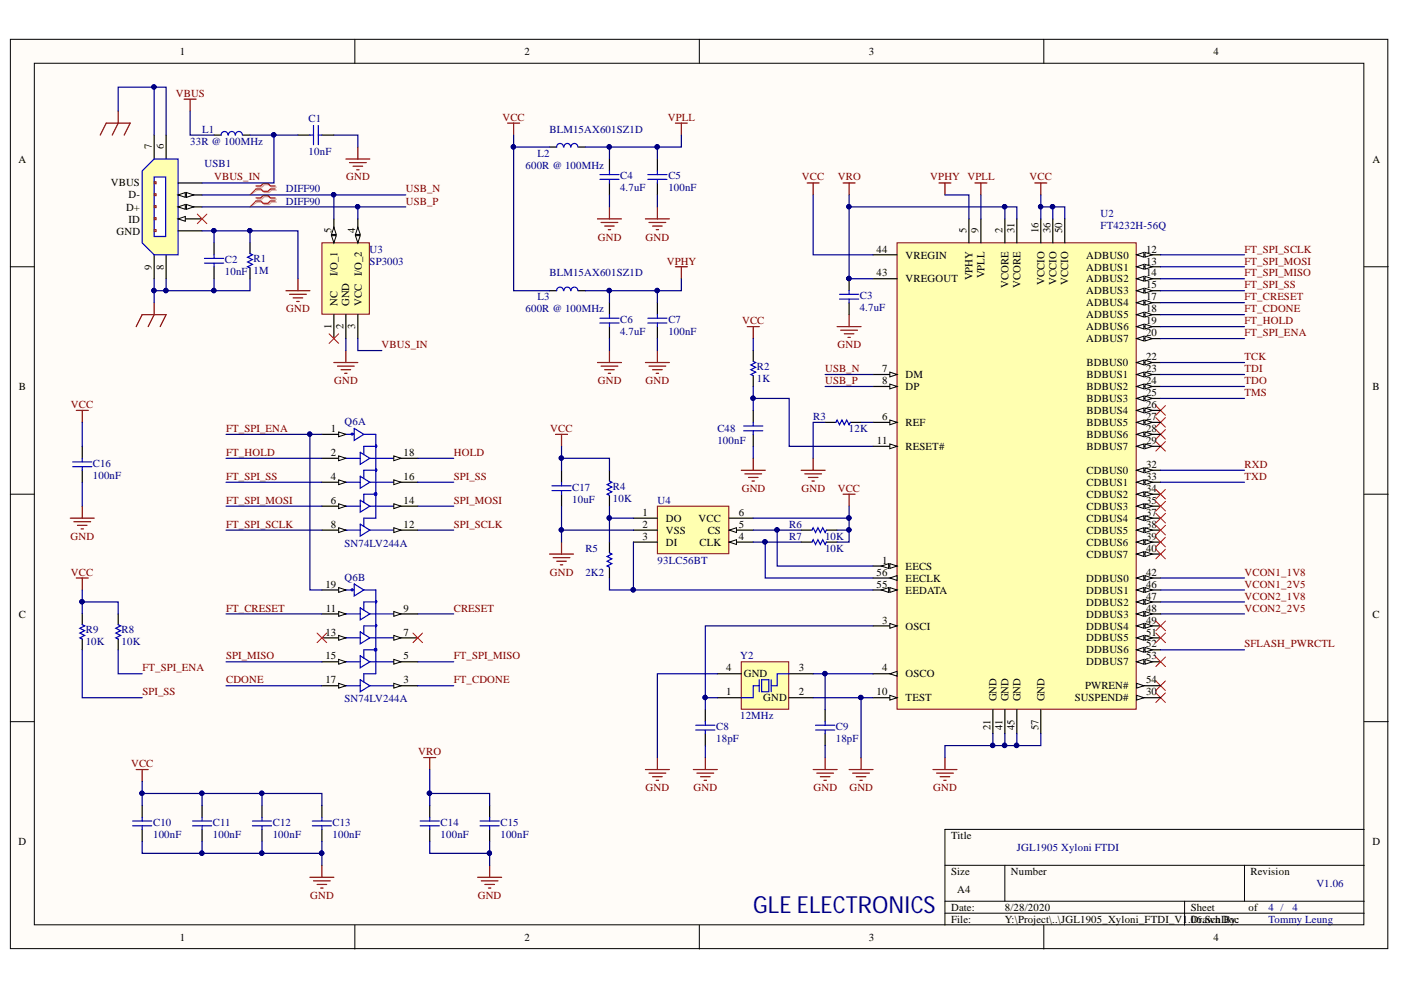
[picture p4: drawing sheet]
<svg xmlns="http://www.w3.org/2000/svg" width="297mm" height="210mm" viewBox="0 0 297 210" stroke-linecap="round" stroke-linejoin="round" font-family="sans-serif">
<defs><g id="words">
<text font-size="5" fill="#000080" x="159.7" y="193.5">GLE ELECTRONICS</text>
<g font-size="2.3">
<text x="38.1" y="11.6">1</text>
<text x="111.2" y="11.6">2</text>
<text x="184.2" y="11.6">3</text>
<text x="257.3" y="11.6">4</text>
<text x="3.9" y="34.5">A</text>
<text x="32.2" y="31.7" transform="rotate(-90 32.2 31.7)">7</text>
<text x="34.7" y="31.7" transform="rotate(-90 34.7 31.7)">6</text>
<text x="291" y="34.5">A</text>
<text x="23.5" y="39.5">VBUS</text>
<text x="26.7" y="44.7">D+</text>
<text x="27.2" y="42.1">D-</text>
<text x="27.2" y="47.2">ID</text>
<text x="24.7" y="49.8">GND</text>
<text x="70.3" y="49.4" transform="rotate(-90 70.3 49.4)">5</text>
<text x="75.3" y="49.4" transform="rotate(-90 75.3 49.4)">4</text>
<text x="185.8" y="53.6">44</text>
<text x="204.9" y="49.4" transform="rotate(-90 204.9 49.4)">5</text>
<text x="207.5" y="49.4" transform="rotate(-90 207.5 49.4)">9</text>
<text x="212.6" y="49.4" transform="rotate(-90 212.6 49.4)">2</text>
<text x="215.1" y="49.4" transform="rotate(-90 215.1 49.4)">31</text>
<text x="220.2" y="49.4" transform="rotate(-90 220.2 49.4)">16</text>
<text x="222.7" y="49.4" transform="rotate(-90 222.7 49.4)">36</text>
<text x="225.2" y="49.4" transform="rotate(-90 225.2 49.4)">50</text>
<text x="243" y="53.6">12</text>
<text x="32.2" y="57.2" transform="rotate(-90 32.2 57.2)">9</text>
<text x="34.7" y="57.2" transform="rotate(-90 34.7 57.2)">8</text>
<text x="71.5" y="58.6" transform="rotate(-90 71.5 58.6)">I/O_1</text>
<text x="76.7" y="58.6" transform="rotate(-90 76.7 58.6)">I/O_2</text>
<text x="185.8" y="58.6">43</text>
<text x="192" y="59.9">VREGOUT</text>
<text x="192" y="54.8">VREGIN</text>
<text x="206.2" y="59.5" transform="rotate(-90 206.2 59.5)">VPHY</text>
<text x="208.7" y="59" transform="rotate(-90 208.7 59)">VPLL</text>
<text x="230.3" y="54.8">ADBUS0</text>
<text x="230.3" y="57.4">ADBUS1</text>
<text x="230.3" y="59.9">ADBUS2</text>
<text x="243" y="56.1">13</text>
<text x="243" y="58.6">14</text>
<text x="71.5" y="65" transform="rotate(-90 71.5 65)">NC</text>
<text x="74.1" y="65" transform="rotate(-90 74.1 65)">GND</text>
<text x="76.7" y="65" transform="rotate(-90 76.7 65)">VCC</text>
<text x="213.8" y="61" transform="rotate(-90 213.8 61)">VCORE</text>
<text x="216.4" y="61" transform="rotate(-90 216.4 61)">VCORE</text>
<text x="221.4" y="60.4" transform="rotate(-90 221.4 60.4)">VCCIO</text>
<text x="224" y="60.4" transform="rotate(-90 224 60.4)">VCCIO</text>
<text x="226.5" y="60.4" transform="rotate(-90 226.5 60.4)">VCCIO</text>
<text x="230.3" y="62.4">ADBUS3</text>
<text x="230.3" y="65">ADBUS4</text>
<text x="243" y="61.2">15</text>
<text x="243" y="63.7">17</text>
<text x="70.3" y="69.9" transform="rotate(-90 70.3 69.9)">1</text>
<text x="72.8" y="69.9" transform="rotate(-90 72.8 69.9)">2</text>
<text x="75.3" y="69.9" transform="rotate(-90 75.3 69.9)">3</text>
<text x="230.3" y="67.5">ADBUS5</text>
<text x="230.3" y="70">ADBUS6</text>
<text x="243" y="66.2">18</text>
<text x="243" y="68.8">19</text>
<text x="243" y="71.3">20</text>
<text x="230.3" y="72.6">ADBUS7</text>
<text x="230.4" y="77.6">BDBUS0</text>
<text x="243" y="76.4">22</text>
<text x="4" y="82.7">B</text>
<text x="187" y="78.9">7</text>
<text x="187" y="81.4">8</text>
<text x="192" y="80.2">DM</text>
<text x="192" y="82.7">DP</text>
<text x="230.4" y="80.2">BDBUS1</text>
<text x="230.4" y="82.7">BDBUS2</text>
<text x="243" y="78.9">23</text>
<text x="243" y="81.4">24</text>
<text x="243" y="84">25</text>
<text x="291" y="82.7">B</text>
<text x="187" y="89">6</text>
<text x="230.4" y="85.2">BDBUS3</text>
<text x="230.4" y="87.8">BDBUS4</text>
<text x="243" y="86.5">26</text>
<text x="243" y="89">27</text>
<text x="70.2" y="91.6">1</text>
<text x="185.9" y="94.1">11</text>
<text x="192" y="90.3">REF</text>
<text x="192" y="95.4">RESET#</text>
<text x="230.4" y="90.3">BDBUS5</text>
<text x="230.4" y="92.8">BDBUS6</text>
<text x="230.4" y="95.4">BDBUS7</text>
<text x="243" y="91.6">28</text>
<text x="243" y="94.1">29</text>
<text x="70.2" y="96.6">2</text>
<text x="70.2" y="101.7">4</text>
<text x="85.6" y="96.6">18</text>
<text x="85.6" y="101.7">16</text>
<text x="230.4" y="100.4">CDBUS0</text>
<text x="243" y="99.2">32</text>
<text x="243" y="101.7">33</text>
<text x="70.2" y="106.9">6</text>
<text x="85.6" y="106.9">14</text>
<text x="230.4" y="103">CDBUS1</text>
<text x="230.4" y="105.6">CDBUS2</text>
<text x="243" y="104.3">34</text>
<text x="243" y="106.9">35</text>
<text x="70.2" y="111.9">8</text>
<text x="85.6" y="111.9">12</text>
<text x="136.2" y="109.4">1</text>
<text x="136.2" y="111.9">2</text>
<text x="141.2" y="110.7">DO</text>
<text x="141.2" y="113.2">VSS</text>
<text x="148.1" y="110.7">VCC</text>
<text x="150.1" y="113.2">CS</text>
<text x="156.7" y="109.4">6</text>
<text x="156.7" y="111.9">5</text>
<text x="230.4" y="108.1">CDBUS3</text>
<text x="230.4" y="110.7">CDBUS4</text>
<text x="230.4" y="113.2">CDBUS5</text>
<text x="243" y="109.4">37</text>
<text x="243" y="111.9">38</text>
<text x="136.2" y="114.5">3</text>
<text x="141.2" y="115.7">DI</text>
<text x="148.3" y="115.7">CLK</text>
<text x="156.7" y="114.5">4</text>
<text x="187" y="119.5">1</text>
<text x="230.4" y="115.7">CDBUS6</text>
<text x="230.4" y="118.3">CDBUS7</text>
<text x="243" y="114.5">39</text>
<text x="243" y="117">40</text>
<text x="69" y="124.6">19</text>
<text x="185.8" y="122.1">56</text>
<text x="185.8" y="124.6">55</text>
<text x="192" y="123.3">EECLK</text>
<text x="192" y="125.9">EEDATA</text>
<text x="192" y="120.8">EECS</text>
<text x="230.3" y="123.3">DDBUS0</text>
<text x="230.3" y="125.9">DDBUS1</text>
<text x="243" y="122.1">42</text>
<text x="243" y="124.6">46</text>
<text x="4" y="130.9">C</text>
<text x="69.1" y="129.7">11</text>
<text x="85.6" y="129.7">9</text>
<text x="230.3" y="128.4">DDBUS2</text>
<text x="230.3" y="130.9">DDBUS3</text>
<text x="243" y="127.1">47</text>
<text x="243" y="129.7">48</text>
<text x="291" y="130.9">C</text>
<text x="69" y="134.7">13</text>
<text x="85.6" y="134.7">7</text>
<text x="187" y="132.2">3</text>
<text x="192" y="133.5">OSCI</text>
<text x="230.3" y="133.5">DDBUS4</text>
<text x="230.3" y="136">DDBUS5</text>
<text x="243" y="132.2">49</text>
<text x="243" y="134.7">51</text>
<text x="243" y="137.3">52</text>
<text x="69" y="139.8">15</text>
<text x="85.6" y="139.8">5</text>
<text x="154" y="142.3">4</text>
<text x="157.7" y="143.6">GND</text>
<text x="169.3" y="142.3">3</text>
<text x="187" y="142.3">4</text>
<text x="192" y="143.6">OSCO</text>
<text x="230.3" y="138.5">DDBUS6</text>
<text x="230.3" y="141.1">DDBUS7</text>
<text x="243" y="139.8">53</text>
<text x="69" y="144.9">17</text>
<text x="85.6" y="144.9">3</text>
<text x="154" y="147.4">1</text>
<text x="161.8" y="148.7">GND</text>
<text x="169.3" y="147.4">2</text>
<text x="185.8" y="147.4">10</text>
<text x="192" y="148.7">TEST</text>
<text x="211.3" y="148.7" transform="rotate(-90 211.3 148.7)">GND</text>
<text x="213.8" y="148.7" transform="rotate(-90 213.8 148.7)">GND</text>
<text x="216.4" y="148.7" transform="rotate(-90 216.4 148.7)">GND</text>
<text x="221.4" y="148.7" transform="rotate(-90 221.4 148.7)">GND</text>
<text x="227.9" y="148.7">SUSPEND#</text>
<text x="230.1" y="146.1">PWREN#</text>
<text x="243" y="147.4">30</text>
<text x="243" y="144.9">54</text>
<text x="210" y="154.8" transform="rotate(-90 210 154.8)">21</text>
<text x="212.6" y="154.8" transform="rotate(-90 212.6 154.8)">41</text>
<text x="215.1" y="154.8" transform="rotate(-90 215.1 154.8)">45</text>
<text x="220.2" y="154.8" transform="rotate(-90 220.2 154.8)">57</text>
<text x="3.9" y="179.2">D</text>
<text x="201.6" y="177.9">Title</text>
<text x="291" y="179.2">D</text>
<text x="201.6" y="185.5">Size</text>
<text x="214.3" y="185.5">Number</text>
<text x="265.1" y="185.5">Revision</text>
<text x="202.9" y="189.3">A4</text>
<text x="201.6" y="193.1">Date:</text>
<text x="201.6" y="195.7">File:</text>
<text x="213.1" y="193.1">8/28/2020</text>
<text x="213.1" y="195.7">Y:\Project\..\JGL1905_Xyloni_FTDI_V1.06.SchDoc</text>
<text x="252.5" y="193.1">Sheet</text>
<text x="252.5" y="195.7">Drawn By:</text>
<text x="264.7" y="193.1">of</text>
<text x="38.1" y="199.5">1</text>
<text x="111.2" y="199.5">2</text>
<text x="184.2" y="199.5">3</text>
<text x="257.3" y="199.5">4</text>
</g>
<g font-size="2.3" fill="#800000">
<text x="37.3" y="20.5">VBUS</text>
<text x="106.5" y="25.6">VCC</text>
<text x="141.6" y="25.6">VPLL</text>
<text x="45.4" y="38.3">VBUS_IN</text>
<text x="73.4" y="38.3">GND</text>
<text x="86.1" y="40.8">USB_N</text>
<text x="170" y="38.3">VCC</text>
<text x="177.6" y="38.3">VRO</text>
<text x="197.2" y="38.3">VPHY VPLL</text>
<text x="218.3" y="38.3">VCC</text>
<text x="86.1" y="43.4">USB_P</text>
<text x="126.7" y="51">GND</text>
<text x="136.9" y="51">GND</text>
<text x="263.9" y="53.6">FT_SPI_SCLK</text>
<text x="141.4" y="56.1">VPHY</text>
<text x="263.9" y="56.1">FT_SPI_MOSI</text>
<text x="263.9" y="58.6">FT_SPI_MISO</text>
<text x="263.9" y="61.2">FT_SPI_SS</text>
<text x="263.9" y="63.7">FT_CRESET</text>
<text x="60.7" y="66.2">GND</text>
<text x="157.3" y="68.8">VCC</text>
<text x="263.9" y="66.2">FT_CDONE</text>
<text x="263.9" y="68.8">FT_HOLD</text>
<text x="263.9" y="71.3">FT_SPI_ENA</text>
<text x="80.9" y="73.8">VBUS_IN</text>
<text x="177.5" y="73.8">GND</text>
<text x="263.9" y="76.4">TCK</text>
<text x="70.9" y="81.4">GND</text>
<text x="126.7" y="81.4">GND</text>
<text x="136.9" y="81.4">GND</text>
<text x="174.9" y="78.9">USB_N</text>
<text x="174.9" y="81.4">USB_P</text>
<text x="263.9" y="78.9">TDI</text>
<text x="263.9" y="81.4">TDO</text>
<text x="263.9" y="84">TMS</text>
<text x="15" y="86.5">VCC</text>
<text x="47.9" y="91.6">FT_SPI_ENA</text>
<text x="116.7" y="91.6">VCC</text>
<text x="47.9" y="101.7">FT_SPI_SS</text>
<text x="47.9" y="96.6">FT_HOLD</text>
<text x="96.2" y="101.7">SPI_SS</text>
<text x="96.2" y="96.6">HOLD</text>
<text x="263.9" y="101.7">TXD</text>
<text x="263.9" y="99.2">RXD</text>
<text x="47.9" y="106.9">FT_SPI_MOSI</text>
<text x="96.2" y="106.9">SPI_MOSI</text>
<text x="157.3" y="104.3">GND</text>
<text x="169.9" y="104.3">GND</text>
<text x="177.6" y="104.3">VCC</text>
<text x="47.9" y="111.9">FT_SPI_SCLK</text>
<text x="96.2" y="111.9">SPI_SCLK</text>
<text x="15" y="114.5">GND</text>
<text x="15" y="122.1">VCC</text>
<text x="116.6" y="122.1">GND</text>
<text x="263.9" y="122.1">VCON1_1V8</text>
<text x="263.9" y="124.6">VCON1_2V5</text>
<text x="47.9" y="129.7">FT_CRESET</text>
<text x="96.2" y="129.7">CRESET</text>
<text x="263.9" y="127.1">VCON2_1V8</text>
<text x="263.9" y="129.7">VCON2_2V5</text>
<text x="263.9" y="137.3">SFLASH_PWRCTL</text>
<text x="30.2" y="142.3">FT_SPI_ENA</text>
<text x="47.9" y="139.8">SPI_MISO</text>
<text x="96.2" y="139.8">FT_SPI_MISO</text>
<text x="30.2" y="147.4">SPI_SS</text>
<text x="47.9" y="144.9">CDONE</text>
<text x="96.2" y="144.9">FT_CDONE</text>
<text x="88.7" y="160.1">VRO</text>
<text x="27.8" y="162.6">VCC</text>
<text x="136.9" y="167.8">GND</text>
<text x="147" y="167.8">GND</text>
<text x="172.5" y="167.8">GND</text>
<text x="180.1" y="167.8">GND</text>
<text x="197.8" y="167.8">GND</text>
<text x="65.8" y="190.6">GND</text>
<text x="101.3" y="190.6">GND</text>
</g>
<g font-size="2.3" fill="#000080">
<text x="42.9" y="28.1">L1</text>
<text x="65.4" y="25.8">C1</text>
<text x="116.5" y="28.1">BLM15AX601SZ1D</text>
<text x="40.3" y="30.7">33R @ 100MHz</text>
<text x="43.4" y="35.5">USB1</text>
<text x="65.4" y="32.9">10nF</text>
<text x="111.4" y="35.7">600R @ 100MHz</text>
<text x="114" y="33.2">L2</text>
<text x="60.6" y="40.8">DIFF90</text>
<text x="131.5" y="40.5">4.7uF</text>
<text x="131.5" y="38">C4</text>
<text x="141.7" y="40.5">100nF</text>
<text x="141.7" y="38">C5</text>
<text x="60.6" y="43.4">DIFF90</text>
<text x="233.3" y="46">U2</text>
<text x="78.4" y="53.6">U3</text>
<text x="233.3" y="48.5">FT4232H-56Q</text>
<text x="47.7" y="58.4">10nF</text>
<text x="47.7" y="55.8">C2</text>
<text x="53.8" y="58.1">1M</text>
<text x="53.8" y="55.6">R1</text>
<text x="78.4" y="56.1">SP3003</text>
<text x="116.5" y="58.6">BLM15AX601SZ1D</text>
<text x="114" y="63.7">L3</text>
<text x="182.3" y="66">4.7uF</text>
<text x="182.3" y="63.4">C3</text>
<text x="111.4" y="66.2">600R @ 100MHz</text>
<text x="131.5" y="71">4.7uF</text>
<text x="131.5" y="68.5">C6</text>
<text x="141.7" y="71">100nF</text>
<text x="141.7" y="68.5">C7</text>
<text x="160.5" y="80.9">1K</text>
<text x="160.5" y="78.4">R2</text>
<text x="172.4" y="89">R3</text>
<text x="73" y="90.1">Q6A</text>
<text x="152.1" y="94.1">100nF</text>
<text x="152.1" y="91.6">C48</text>
<text x="180" y="91.6">12K</text>
<text x="19.7" y="101.5">100nF</text>
<text x="19.7" y="98.9">C16</text>
<text x="121.3" y="106.6">10uF</text>
<text x="121.3" y="104.1">C17</text>
<text x="129.9" y="106.4">10K</text>
<text x="129.9" y="103.8">R4</text>
<text x="139.4" y="106.9">U4</text>
<text x="167.3" y="111.9">R6</text>
<text x="73" y="116">SN74LV244A</text>
<text x="124.1" y="117">R5</text>
<text x="139.4" y="119.5">93LC56BT</text>
<text x="167.3" y="114.5">R7</text>
<text x="174.9" y="114.5">10K</text>
<text x="174.9" y="117">10K</text>
<text x="73" y="123.1">Q6B</text>
<text x="124.1" y="122.1">2K2</text>
<text x="18.2" y="136.8">10K</text>
<text x="18.2" y="134.2">R9</text>
<text x="25.8" y="136.8">10K</text>
<text x="25.8" y="134.2">R8</text>
<text x="156.9" y="139.8">Y2</text>
<text x="73" y="148.9">SN74LV244A</text>
<text x="151.8" y="154.8">C8</text>
<text x="156.9" y="152.5">12MHz</text>
<text x="177.2" y="154.8">C9</text>
<text x="151.8" y="157.3">18pF</text>
<text x="177.2" y="157.3">18pF</text>
<text x="32.5" y="177.7">100nF</text>
<text x="32.5" y="175.1">C10</text>
<text x="45.1" y="177.7">100nF</text>
<text x="45.1" y="175.1">C11</text>
<text x="57.8" y="177.7">100nF</text>
<text x="57.8" y="175.1">C12</text>
<text x="70.5" y="177.7">100nF</text>
<text x="70.5" y="175.1">C13</text>
<text x="93.4" y="177.7">100nF</text>
<text x="93.4" y="175.1">C14</text>
<text x="106.1" y="177.7">100nF</text>
<text x="106.1" y="175.1">C15</text>
<text x="215.6" y="180.4">JGL1905 Xyloni FTDI</text>
<text x="279.1" y="188.1">V1.06</text>
<text x="268.9" y="195.7">Tommy Leung</text>
<text x="268.9" y="193.1">4 /</text>
<text x="274" y="193.1">4</text>
</g>
</g></defs>
<g fill="#fffcf8" stroke="#000" stroke-width=".21">
<path d="M2.2 8.3h292v192.8h-292z"/>
<path d="M7.3 13.4h281.9v182.7h-281.9z"/>
</g>
<g fill="none" stroke="#000" stroke-width=".21">
<path d="M75.2 8.3v5.1M148.3 8.3v5.1M221.3 8.3v5.1M2.2 56.6h5.1M289.3 56.6h5M2.2 104.8h5.1M289.3 104.8h5M2.2 153h5.1M289.3 153h5M289.3 175.9h-89v20.3M75.2 196.2v5M148.3 196.2v5"/>
<path d="M200.3 183.5h89M200.3 191.1h89M200.3 193.6h89M213 183.5v7.6M221.3 196.2v5M251.2 191.1v5.1M263.9 183.5v7.6"/>
</g>
<path d="M149.5 150.5v2.5M149.5 155.5v2.6M174.9 150.5v2.5M174.9 155.5v2.6" fill="none" stroke="#000" stroke-width=".25"/>
<path d="M147.5 154.8h4.1M147.5 153.8h4.1M149.5 153v.8M149.5 154.8v.7M172.9 154.8h4.1M172.9 153.8h4.1M174.9 153v.8M174.9 154.8v.7" fill="none" stroke="#00f" stroke-width=".25"/>
<g fill="none" stroke="#800000" stroke-width=".25">
<path d="M147 163.2h5.1M147.8 163.9h3.5M148.5 164.7h2.1M149.3 165.4h.5M149.5 160.6v2.6M172.4 163.2h5.1M173.2 163.9h3.5M173.9 164.7h2.1M174.7 165.4h.5M174.9 160.6v2.6M180 163.2h5.1M180.8 163.9h3.5"/>
<path d="M181.5 164.7h2.1M182.3 165.4h.5M182.6 160.6v2.6"/>
</g>
<path d="M157.2 140.3h10v10.1h-10z" fill="#ffffb0" stroke="#800000" stroke-width=".21"/>
<path d="M32.7 28.6v5.1M35.2 28.6v5.1M32.7 54v5.1M35.2 54v5.1M152.1 147.9h5.1M152.1 142.9h5.1M167.3 147.9h5.1M167.3 142.9h5.1" fill="none" stroke="#000" stroke-width=".25"/>
<path d="M161 145.4h-1.3v2.5h-2.5M161 144.1v2.6M161.5 144.1h1.5v2.6h-1.5zM163.5 144.1v2.6M167.3 142.9h-2.5v2.5h-1.3" fill="none" stroke="#00f" stroke-width=".25"/>
<path d="M136.8 163.2h5.1M137.6 163.9h3.6M138.4 164.7h2M139.1 165.4h.5M139.4 160.6v2.6" fill="none" stroke="#800000" stroke-width=".25"/>
<path d="M30.1 36.3l2.6-2.6h5.1v20.3h-5.1l-2.6-2.5z" fill-rule="evenodd" fill="#ffffb0"/>
<path d="M30.1 36.3l2.6-2.6h5.1v20.3h-5.1l-2.6-2.5z" fill="none" stroke="#00f" stroke-width=".25"/>
<path d="M32.7 37.5h2.4v12.6h-2.4z" fill="#fff" stroke="#00f" stroke-width=".25"/>
<g fill="#ffffb0" stroke="#800000" stroke-width=".21">
<path d="M32.7 48.7h.4v.4h-.4z"/>
<path d="M32.7 43.6h.4v.4h-.4z"/>
<path d="M32.7 46.2h.4v.4h-.4z"/>
<path d="M32.7 38.5h.4v.5h-.4z"/>
<path d="M32.7 41.1h.4v.4h-.4z"/>
</g>
<path d="M37.8 38.8h5M37.8 48.9h5M37.8 41.3h5" fill="none" stroke="#000" stroke-width=".25"/>
<path d="M37.8 41.3l1.5-.5v1z" fill="#fffcf8"/>
<path d="M37.8 41.3l1.5-.5v1z" fill="none" stroke="#000" stroke-width=".21"/>
<path d="M39.5 40.8l1.6 .5-1.6 .5z" fill="#fffcf8"/>
<path d="M39.5 40.8l1.6 .5-1.6 .5z" fill="none" stroke="#000" stroke-width=".21"/>
<path d="M37.8 43.9h5" fill="none" stroke="#000" stroke-width=".25"/>
<path d="M37.8 43.9l1.5-.5v1z" fill="#fffcf8"/>
<path d="M37.8 43.9l1.5-.5v1z" fill="none" stroke="#000" stroke-width=".21"/>
<path d="M39.5 43.4l1.6 .5-1.6 .5z" fill="#fffcf8"/>
<path d="M39.5 43.4l1.6 .5-1.6 .5z" fill="none" stroke="#000" stroke-width=".21"/>
<path d="M37.8 46.4h5" fill="none" stroke="#000" stroke-width=".25"/>
<path d="M37.8 46.4l1.5-.5v1z" fill="#fffcf8"/>
<path d="M37.8 46.4l1.5-.5v1z" fill="none" stroke="#000" stroke-width=".21"/>
<path d="M68.2 51.5h10.1v15.1h-10.1z" fill="#ffffb0" stroke="#800000" stroke-width=".21"/>
<path d="M75.9 46.4v5.1M70.8 66.7v5.1M73.3 66.7v5.1M75.9 66.7v5.1" fill="none" stroke="#000" stroke-width=".25"/>
<path d="M75.4 50h1l-.5 1.5z" fill="#fffcf8"/>
<path d="M75.4 50h1l-.5 1.5z" fill="none" stroke="#000" stroke-width=".21"/>
<path d="M75.9 48.2l.5 1.5h-1z" fill="#fffcf8"/>
<path d="M75.9 48.2l.5 1.5h-1z" fill="none" stroke="#000" stroke-width=".21"/>
<path d="M70.8 46.4v5.1" fill="none" stroke="#000" stroke-width=".25"/>
<path d="M70.3 50h1l-.5 1.5z" fill="#fffcf8"/>
<path d="M70.3 50h1l-.5 1.5z" fill="none" stroke="#000" stroke-width=".21"/>
<path d="M70.8 48.2l.5 1.5h-1z" fill="#fffcf8"/>
<path d="M70.8 48.2l.5 1.5h-1z" fill="none" stroke="#000" stroke-width=".21"/>
<path d="M45.4 28.6h1.5M51.5 28.6h1.5M63.2 28.6h2.5M68.2 28.6h2.6M45.4 51.5v2.5M45.4 56.6v2.5M53 51.5v2.3M53 56.8v2.3" fill="none" stroke="#000" stroke-width=".25"/>
<path d="M48.3 28.6a.72 .72 0 0 0-.7-.7 .72 .72 0 0 0-.7 .7M49.9 28.6a.71 .71 0 0 0-.8-.7 .71 .71 0 0 0-.7 .7M51.4 28.6a.72 .72 0 0 0-.7-.7 .72 .72 0 0 0-.8 .7M65.7 28.6h.8M66.5 26.6v4.1M67.5 26.6v4.1M67.5 28.6h.7M43.4 55.8h4M43.4 54.8h4M45.4 54v.8M45.4 55.8v.8M53 53.8l.5 .2-1 .5 1 .5-1 .5 1 .6-1 .5 .5 .2" fill="none" stroke="#00f" stroke-width=".25"/>
<g fill="none" stroke="#800000" stroke-width=".25">
<path d="M21.3 28.6l1.2-2.5h5.1l-1.3 2.5M25.1 23.6v2.5l-1.3 2.5M39 21h2.6M40.3 21v2.6M73.3 33.7h5.1M74.1 34.5h3.5M74.9 35.2h2M75.6 36h.5M75.9 31.2v2.5M63.2 59.1v2.5M28.9 69.3l1.2-2.6h5.1l-1.2 2.6M32.7 64.2v2.5l-1.3 2.6"/>
<path d="M60.6 61.6h5.1M61.4 62.4h3.5M62.2 63.2h2M62.9 63.9h.5M197.8 163.2h5.1M198.6 163.9h3.5M199.3 164.7h2.1M200.1 165.4h.5M200.3 160.6v2.6"/>
</g>
<path d="M41.8 45.4l2.1 2M43.9 45.4l-2.1 2M54.3 40.1l-1.3 1.2M54.3 42.6l-1.3 1.3M69.8 70.8l2 2M71.8 70.8l-2 2" fill="none" stroke="#f00" stroke-width=".21"/>
<path d="M54.5 39.7h1l.6-.5h1l.5 .5h1M54.5 40.3h1l.6 .5h1l.5-.5h1M54.5 42.2h1l.6-.5h1l.5 .5h1M54.5 42.9h1l.6 .5h1l.5-.5h1" fill="none" stroke="#d0a19e" stroke-width=".25"/>
<path d="M54.5 40.3l-1.5 1M54.5 42.9l-1.5 1" fill="none" stroke="#d0a19e" stroke-width=".21"/>
<path d="M54.3 39.4h1l.5-.5h1l.5 .5h1M54.3 40.1h1l.5 .5h1l.5-.5h1M54.3 42h1l.5-.5h1l.5 .5h1M54.3 42.6h1l.5 .5h1l.5-.5h1" fill="none" stroke="#f00" stroke-width=".25"/>
<path d="M139.4 107.3h15.1v10.1h-15.1z" fill="#ffffb0" stroke="#800000" stroke-width=".21"/>
<path d="M134.3 109.9h5.1M134.3 112.4h5.1M134.3 114.9h5.1M154.6 109.9h5.1M154.6 112.4h5.1" fill="none" stroke="#000" stroke-width=".25"/>
<path d="M154.6 112.4l1.5-.5v1z" fill="#fffcf8"/>
<path d="M154.6 112.4l1.5-.5v1z" fill="none" stroke="#000" stroke-width=".21"/>
<path d="M154.6 114.9h5.1" fill="none" stroke="#000" stroke-width=".25"/>
<path d="M154.6 114.9l1.5-.5v1z" fill="#fffcf8"/>
<path d="M154.6 114.9l1.5-.5v1z" fill="none" stroke="#000" stroke-width=".21"/>
<g fill="none" stroke="#000" stroke-width=".25">
<path d="M116.5 31.2h1.5M122.6 31.2h1.5M129.2 33.7v2.6M129.2 38.8v2.5M139.4 33.7v2.6M139.4 38.8v2.5M180 59.1v2.5M116.5 61.6h1.5M122.6 61.6h1.5M129.2 64.2v2.5M129.2 69.3v2.5M139.4 64.2v2.5"/>
<path d="M139.4 69.3v2.5M159.7 74.3v2.3M159.7 79.7v2.2M180 64.2v2.5M119.1 99.7v2.5M129.2 99.7v2.3M174.9 89.6h2.3M180.3 89.6h2.3M119.1 104.8v2.5M129.2 105v2.3M129.2 114.9v2.3M169.9 112.4h2.2"/>
<path d="M169.9 114.9h2.2M175.2 112.4h2.3M175.2 114.9h2.3M17.4 130.2v2.2M17.4 135.5v2.3M25.1 130.2v2.2M25.1 135.5v2.3M129.2 120.3v2.3M30.1 170.8v2.5M30.1 175.9v2.5M42.8 170.8v2.5M42.8 175.9v2.5"/>
<path d="M55.5 170.8v2.5M55.5 175.9v2.5M68.2 170.8v2.5M68.2 175.9v2.5M91.1 170.8v2.5M91.1 175.9v2.5M103.8 170.8v2.5M103.8 175.9v2.5"/>
</g>
<g fill="none" stroke="#00f" stroke-width=".25">
<path d="M119.5 31.2a.72 .72 0 0 0-.8-.8 .72 .72 0 0 0-.7 .8M121 31.2a.71 .71 0 0 0-.7-.8 .71 .71 0 0 0-.7 .8M122.5 31.2a.72 .72 0 0 0-.7-.8 .72 .72 0 0 0-.7 .8M127.2 37h4M127.2 38h4M129.2 36.3v.7M129.2 38v.8M137.3 37h4.1M137.3 38h4.1M139.4 36.3v.7M139.4 38v.8M119.5 61.6a.72 .72 0 0 0-.8-.7 .72 .72 0 0 0-.7 .7"/>
<path d="M121 61.6a.71 .71 0 0 0-.7-.7 .71 .71 0 0 0-.7 .7M122.5 61.6a.72 .72 0 0 0-.7-.7 .72 .72 0 0 0-.7 .7M127.2 67.5h4M127.2 68.5h4M129.2 66.7v.8M129.2 68.5v.8M137.3 67.5h4.1M137.3 68.5h4.1M139.4 66.7v.8M139.4 68.5v.8M159.7 76.6l.5 .3-1 .5 1 .5-1 .5 1 .5-1 .5 .5 .3M178 63.4h4.1"/>
<path d="M178 62.4h4.1M180 61.6v.8M180 63.4v.8M177.2 89.6l.3-.6 .5 1.1 .5-1.1 .5 1.1 .5-1.1 .5 1.1 .3-.5M117 104h4.1M117 103h4.1M119.1 102.2v.8M119.1 104v.8M129.2 117.2l.5 .3-1 .5 1 .5-1 .5 1 .5-1 .5 .5 .3M129.2 102l.5 .2-1 .6 1 .5-1 .5 1 .5-1 .5 .5 .2M172.1 112.4l.3-.5 .5 1 .5-1 .5 1 .5-1 .5 1 .3-.5M172.1 114.9l.3-.5 .5 1 .5-1 .5 1 .5-1 .5 1 .3-.5"/>
<path d="M17.4 132.4l.5 .3-1 .5 1 .5-1 .5 1 .5-1 .5 .5 .3M25.1 132.4l.5 .3-1 .5 1 .5-1 .5 1 .5-1 .5 .5 .3M28.1 175.1h4.1M28.1 174.1h4.1M30.1 173.3v.8M30.1 175.1v.8M40.8 175.1h4.1M40.8 174.1h4.1M42.8 173.3v.8M42.8 175.1v.8M53.5 175.1h4.1M53.5 174.1h4.1"/>
<path d="M55.5 173.3v.8M55.5 175.1v.8M66.2 175.1h4.1M66.2 174.1h4.1M68.2 173.3v.8M68.2 175.1v.8M89.1 175.1h4M89.1 174.1h4M91.1 173.3v.8M91.1 175.1v.8M101.8 175.1h4M101.8 174.1h4"/>
<path d="M103.8 173.3v.8M103.8 175.1v.8"/>
</g>
<g fill="none" stroke="#800000" stroke-width=".25">
<path d="M107.6 26.1h2.6M108.9 26.1v2.5M143.2 26.1h2.5M144.5 26.1v2.5M171.1 38.8h2.6M172.4 38.8v2.5M178.8 38.8h2.5M180 38.8v2.5M199.1 38.8h2.5M200.3 38.8v2.5M206.7 38.8h2.5M208 38.8v2.5"/>
<path d="M219.4 38.8h2.5M220.7 38.8v2.5M126.7 46.4h5.1M127.4 47.2h3.6M128.2 47.9h2M129 48.7h.5M129.2 43.9v2.5M136.8 46.4h5.1M137.6 47.2h3.6M138.4 47.9h2M139.1 48.7h.5M139.4 43.9v2.5"/>
<path d="M143.2 56.6h2.5M144.5 56.6v2.5M70.8 76.9h5.1M71.6 77.6h3.5M72.3 78.4h2M73.1 79.1h.5M73.3 74.3v2.6M126.7 76.9h5.1M127.4 77.6h3.6M128.2 78.4h2M129 79.1h.5M129.2 74.3v2.6"/>
<path d="M136.8 76.9h5.1M137.6 77.6h3.6M138.4 78.4h2M139.1 79.1h.5M139.4 74.3v2.6M158.4 69.3h2.6M159.7 69.3v2.5M177.5 69.3h5.1M178.2 70h3.6M179 70.8h2M179.8 71.5h.5M180 66.7v2.6"/>
<path d="M16.2 87h2.5M17.4 87v2.6M117.8 92.1h2.5M119.1 92.1v2.5M169.9 99.7h5M172.4 97.2v2.5M14.9 109.9h5.1M15.7 110.6h3.5M16.4 111.4h2.1M17.2 112.1h.5M17.4 107.3v2.6M116.5 117.5h5.1"/>
<path d="M117.3 118.2h3.5M118 119h2.1M118.8 119.8h.5M119.1 114.9v2.6M170.6 100.5h3.6M171.4 101.2h2M172.1 102h.6M178.8 104.8h2.5M180 104.8v2.5M28.9 163.2h2.5M30.1 163.2v2.5M89.8 160.6h2.6"/>
<path d="M91.1 160.6v2.6M65.7 186h5.1M66.5 186.8h3.5M67.2 187.5h2.1M68 188.3h.5M68.2 183.5v2.5M101.3 186h5.1M102 186.8h3.6M102.8 187.5h2M103.6 188.3h.5M103.8 183.5v2.5"/>
</g>
<circle cx="180" cy="59" r=".46" fill="#000080" stroke="#000080" stroke-width=".21"/>
<path d="M245.1 91.1l2 2M245.1 93.6l2 2M245.1 86l2 2M245.1 88.5l2 2.1M247.1 91.1l-2 2M247.1 93.6l-2 2M247.1 86l-2 2M247.1 88.5l-2 2.1M245.1 144.4l2 2M245.1 146.9l2 2M247.1 144.4l-2 2M247.1 146.9l-2 2" fill="none" stroke="#f00" stroke-width=".21"/>
<path d="M190.2 51.5h50.7v98.9h-50.7z" fill="#ffffb0" stroke="#800000" stroke-width=".21"/>
<path d="M185.1 132.7h5.1M220.7 150.5v5" fill="none" stroke="#000" stroke-width=".25"/>
<path d="M188.7 132.2l1.5 .5-1.5 .5z" fill="#fffcf8"/>
<path d="M188.7 132.2l1.5 .5-1.5 .5z" fill="none" stroke="#000" stroke-width=".21"/>
<path d="M185.1 142.9h5.1" fill="none" stroke="#000" stroke-width=".25"/>
<path d="M188.7 142.9l1.5-.6v1.1z" fill="#fffcf8"/>
<path d="M188.7 142.9l1.5-.6v1.1z" fill="none" stroke="#000" stroke-width=".21"/>
<path d="M205.4 46.4v5.1M185.1 89.6h5.1" fill="none" stroke="#000" stroke-width=".25"/>
<path d="M188.7 89l1.5 .6-1.5 .5z" fill="#fffcf8"/>
<path d="M188.7 89l1.5 .6-1.5 .5z" fill="none" stroke="#000" stroke-width=".21"/>
<path d="M185.1 79.4h5.1" fill="none" stroke="#000" stroke-width=".25"/>
<path d="M188.7 78.9l1.5 .5-1.5 .5z" fill="#fffcf8"/>
<path d="M188.7 78.9l1.5 .5-1.5 .5z" fill="none" stroke="#000" stroke-width=".21"/>
<path d="M185.1 81.9h5.1" fill="none" stroke="#000" stroke-width=".25"/>
<path d="M188.7 81.4l1.5 .5-1.5 .5z" fill="#fffcf8"/>
<path d="M188.7 81.4l1.5 .5-1.5 .5z" fill="none" stroke="#000" stroke-width=".21"/>
<path d="M208 46.4v5.1M185.1 147.9h5.1" fill="none" stroke="#000" stroke-width=".25"/>
<path d="M188.7 147.4l1.5 .5-1.5 .5z" fill="#fffcf8"/>
<path d="M188.7 147.4l1.5 .5-1.5 .5z" fill="none" stroke="#000" stroke-width=".21"/>
<path d="M185.1 94.6h5.1" fill="none" stroke="#000" stroke-width=".25"/>
<path d="M188.7 94.1l1.5 .5-1.5 .5z" fill="#fffcf8"/>
<path d="M188.7 94.1l1.5 .5-1.5 .5z" fill="none" stroke="#000" stroke-width=".21"/>
<path d="M241 54h5.1" fill="none" stroke="#000" stroke-width=".25"/>
<path d="M241 54l1.5-.5v1z" fill="#fffcf8"/>
<path d="M241 54l1.5-.5v1z" fill="none" stroke="#000" stroke-width=".21"/>
<path d="M242.8 53.5l1.5 .5-1.5 .5z" fill="#fffcf8"/>
<path d="M242.8 53.5l1.5 .5-1.5 .5z" fill="none" stroke="#000" stroke-width=".21"/>
<path d="M241 56.6h5.1" fill="none" stroke="#000" stroke-width=".25"/>
<path d="M241 56.6l1.5-.5v1z" fill="#fffcf8"/>
<path d="M241 56.6l1.5-.5v1z" fill="none" stroke="#000" stroke-width=".21"/>
<path d="M242.8 56.1l1.5 .5-1.5 .5z" fill="#fffcf8"/>
<path d="M242.8 56.1l1.5 .5-1.5 .5z" fill="none" stroke="#000" stroke-width=".21"/>
<path d="M241 59.1h5.1" fill="none" stroke="#000" stroke-width=".25"/>
<path d="M241 59.1l1.5-.5v1z" fill="#fffcf8"/>
<path d="M241 59.1l1.5-.5v1z" fill="none" stroke="#000" stroke-width=".21"/>
<path d="M242.8 58.6l1.5 .5-1.5 .5z" fill="#fffcf8"/>
<path d="M242.8 58.6l1.5 .5-1.5 .5z" fill="none" stroke="#000" stroke-width=".21"/>
<path d="M241 61.6h5.1" fill="none" stroke="#000" stroke-width=".25"/>
<path d="M241 61.6l1.5-.5v1z" fill="#fffcf8"/>
<path d="M241 61.6l1.5-.5v1z" fill="none" stroke="#000" stroke-width=".21"/>
<path d="M242.8 61.1l1.5 .5-1.5 .5z" fill="#fffcf8"/>
<path d="M242.8 61.1l1.5 .5-1.5 .5z" fill="none" stroke="#000" stroke-width=".21"/>
<path d="M220.7 46.4v5.1M241 64.2h5.1" fill="none" stroke="#000" stroke-width=".25"/>
<path d="M241 64.2l1.5-.5v1z" fill="#fffcf8"/>
<path d="M241 64.2l1.5-.5v1z" fill="none" stroke="#000" stroke-width=".21"/>
<path d="M242.8 63.7l1.5 .5-1.5 .5z" fill="#fffcf8"/>
<path d="M242.8 63.7l1.5 .5-1.5 .5z" fill="none" stroke="#000" stroke-width=".21"/>
<path d="M241 66.7h5.1" fill="none" stroke="#000" stroke-width=".25"/>
<path d="M241 66.7l1.5-.5v1z" fill="#fffcf8"/>
<path d="M241 66.7l1.5-.5v1z" fill="none" stroke="#000" stroke-width=".21"/>
<path d="M242.8 66.2l1.5 .5-1.5 .5z" fill="#fffcf8"/>
<path d="M242.8 66.2l1.5 .5-1.5 .5z" fill="none" stroke="#000" stroke-width=".21"/>
<path d="M241 69.3h5.1" fill="none" stroke="#000" stroke-width=".25"/>
<path d="M241 69.3l1.5-.6v1.1z" fill="#fffcf8"/>
<path d="M241 69.3l1.5-.6v1.1z" fill="none" stroke="#000" stroke-width=".21"/>
<path d="M242.8 68.7l1.5 .6-1.5 .5z" fill="#fffcf8"/>
<path d="M242.8 68.7l1.5 .6-1.5 .5z" fill="none" stroke="#000" stroke-width=".21"/>
<path d="M241 71.8h5.1" fill="none" stroke="#000" stroke-width=".25"/>
<path d="M241 71.8l1.5-.5v1z" fill="#fffcf8"/>
<path d="M241 71.8l1.5-.5v1z" fill="none" stroke="#000" stroke-width=".21"/>
<path d="M242.8 71.3l1.5 .5-1.5 .5z" fill="#fffcf8"/>
<path d="M242.8 71.3l1.5 .5-1.5 .5z" fill="none" stroke="#000" stroke-width=".21"/>
<path d="M241 76.9h5.1M210.5 150.5v5" fill="none" stroke="#000" stroke-width=".25"/>
<path d="M241 76.9l1.5-.5v1z" fill="#fffcf8"/>
<path d="M241 76.9l1.5-.5v1z" fill="none" stroke="#000" stroke-width=".21"/>
<path d="M242.8 76.4l1.5 .5-1.5 .5z" fill="#fffcf8"/>
<path d="M242.8 76.4l1.5 .5-1.5 .5z" fill="none" stroke="#000" stroke-width=".21"/>
<path d="M241 79.4h5.1" fill="none" stroke="#000" stroke-width=".25"/>
<path d="M241 79.4l1.5-.5v1z" fill="#fffcf8"/>
<path d="M241 79.4l1.5-.5v1z" fill="none" stroke="#000" stroke-width=".21"/>
<path d="M242.8 78.9l1.5 .5-1.5 .5z" fill="#fffcf8"/>
<path d="M242.8 78.9l1.5 .5-1.5 .5z" fill="none" stroke="#000" stroke-width=".21"/>
<path d="M241 81.9h5.1" fill="none" stroke="#000" stroke-width=".25"/>
<path d="M241 81.9l1.5-.5v1z" fill="#fffcf8"/>
<path d="M241 81.9l1.5-.5v1z" fill="none" stroke="#000" stroke-width=".21"/>
<path d="M242.8 81.4l1.5 .5-1.5 .5z" fill="#fffcf8"/>
<path d="M242.8 81.4l1.5 .5-1.5 .5z" fill="none" stroke="#000" stroke-width=".21"/>
<path d="M241 84.5h5.1" fill="none" stroke="#000" stroke-width=".25"/>
<path d="M241 84.5l1.5-.5v1z" fill="#fffcf8"/>
<path d="M241 84.5l1.5-.5v1z" fill="none" stroke="#000" stroke-width=".21"/>
<path d="M242.8 84l1.5 .5-1.5 .5z" fill="#fffcf8"/>
<path d="M242.8 84l1.5 .5-1.5 .5z" fill="none" stroke="#000" stroke-width=".21"/>
<path d="M241 87h5.1" fill="none" stroke="#000" stroke-width=".25"/>
<path d="M241 87l1.5-.5v1z" fill="#fffcf8"/>
<path d="M241 87l1.5-.5v1z" fill="none" stroke="#000" stroke-width=".21"/>
<path d="M242.8 86.5l1.5 .5-1.5 .5z" fill="#fffcf8"/>
<path d="M242.8 86.5l1.5 .5-1.5 .5z" fill="none" stroke="#000" stroke-width=".21"/>
<path d="M223.2 46.4v5.1M241 89.6h5.1" fill="none" stroke="#000" stroke-width=".25"/>
<path d="M241 89.6l1.5-.6v1.1z" fill="#fffcf8"/>
<path d="M241 89.6l1.5-.6v1.1z" fill="none" stroke="#000" stroke-width=".21"/>
<path d="M242.8 89l1.5 .6-1.5 .5z" fill="#fffcf8"/>
<path d="M242.8 89l1.5 .6-1.5 .5z" fill="none" stroke="#000" stroke-width=".21"/>
<path d="M241 92.1h5.1" fill="none" stroke="#000" stroke-width=".25"/>
<path d="M241 92.1l1.5-.5v1z" fill="#fffcf8"/>
<path d="M241 92.1l1.5-.5v1z" fill="none" stroke="#000" stroke-width=".21"/>
<path d="M242.8 91.6l1.5 .5-1.5 .5z" fill="#fffcf8"/>
<path d="M242.8 91.6l1.5 .5-1.5 .5z" fill="none" stroke="#000" stroke-width=".21"/>
<path d="M241 94.6h5.1" fill="none" stroke="#000" stroke-width=".25"/>
<path d="M241 94.6l1.5-.5v1z" fill="#fffcf8"/>
<path d="M241 94.6l1.5-.5v1z" fill="none" stroke="#000" stroke-width=".21"/>
<path d="M242.8 94.1l1.5 .5-1.5 .5z" fill="#fffcf8"/>
<path d="M242.8 94.1l1.5 .5-1.5 .5z" fill="none" stroke="#000" stroke-width=".21"/>
<path d="M213 150.5v5M241 147.9h5.1" fill="none" stroke="#000" stroke-width=".25"/>
<path d="M241 147.4l1.5 .5-1.5 .5z" fill="#fffcf8"/>
<path d="M241 147.4l1.5 .5-1.5 .5z" fill="none" stroke="#000" stroke-width=".21"/>
<path d="M213 46.4v5.1M241 99.7h5.1" fill="none" stroke="#000" stroke-width=".25"/>
<path d="M241 99.7l1.5-.5v1z" fill="#fffcf8"/>
<path d="M241 99.7l1.5-.5v1z" fill="none" stroke="#000" stroke-width=".21"/>
<path d="M242.8 99.2l1.5 .5-1.5 .5z" fill="#fffcf8"/>
<path d="M242.8 99.2l1.5 .5-1.5 .5z" fill="none" stroke="#000" stroke-width=".21"/>
<path d="M241 102.2h5.1" fill="none" stroke="#000" stroke-width=".25"/>
<path d="M241 102.2l1.5-.5v1.1z" fill="#fffcf8"/>
<path d="M241 102.2l1.5-.5v1.1z" fill="none" stroke="#000" stroke-width=".21"/>
<path d="M242.8 101.7l1.5 .5-1.5 .6z" fill="#fffcf8"/>
<path d="M242.8 101.7l1.5 .5-1.5 .6z" fill="none" stroke="#000" stroke-width=".21"/>
<path d="M241 104.8h5.1" fill="none" stroke="#000" stroke-width=".25"/>
<path d="M241 104.8l1.5-.5v1z" fill="#fffcf8"/>
<path d="M241 104.8l1.5-.5v1z" fill="none" stroke="#000" stroke-width=".21"/>
<path d="M242.8 104.3l1.5 .5-1.5 .5z" fill="#fffcf8"/>
<path d="M242.8 104.3l1.5 .5-1.5 .5z" fill="none" stroke="#000" stroke-width=".21"/>
<path d="M241 107.3h5.1" fill="none" stroke="#000" stroke-width=".25"/>
<path d="M241 107.3l1.5-.5v1z" fill="#fffcf8"/>
<path d="M241 107.3l1.5-.5v1z" fill="none" stroke="#000" stroke-width=".21"/>
<path d="M242.8 106.8l1.5 .5-1.5 .5z" fill="#fffcf8"/>
<path d="M242.8 106.8l1.5 .5-1.5 .5z" fill="none" stroke="#000" stroke-width=".21"/>
<path d="M225.8 46.4v5.1M241 109.9h5.1" fill="none" stroke="#000" stroke-width=".25"/>
<path d="M241 109.9l1.5-.5v1z" fill="#fffcf8"/>
<path d="M241 109.9l1.5-.5v1z" fill="none" stroke="#000" stroke-width=".21"/>
<path d="M242.8 109.4l1.5 .5-1.5 .5z" fill="#fffcf8"/>
<path d="M242.8 109.4l1.5 .5-1.5 .5z" fill="none" stroke="#000" stroke-width=".21"/>
<path d="M241 112.4h5.1" fill="none" stroke="#000" stroke-width=".25"/>
<path d="M241 112.4l1.5-.5v1z" fill="#fffcf8"/>
<path d="M241 112.4l1.5-.5v1z" fill="none" stroke="#000" stroke-width=".21"/>
<path d="M242.8 111.9l1.5 .5-1.5 .5z" fill="#fffcf8"/>
<path d="M242.8 111.9l1.5 .5-1.5 .5z" fill="none" stroke="#000" stroke-width=".21"/>
<path d="M241 114.9h5.1" fill="none" stroke="#000" stroke-width=".25"/>
<path d="M241 114.9l1.5-.5v1z" fill="#fffcf8"/>
<path d="M241 114.9l1.5-.5v1z" fill="none" stroke="#000" stroke-width=".21"/>
<path d="M242.8 114.4l1.5 .5-1.5 .5z" fill="#fffcf8"/>
<path d="M242.8 114.4l1.5 .5-1.5 .5z" fill="none" stroke="#000" stroke-width=".21"/>
<path d="M241 117.5h5.1" fill="none" stroke="#000" stroke-width=".25"/>
<path d="M241 117.5l1.5-.5v1z" fill="#fffcf8"/>
<path d="M241 117.5l1.5-.5v1z" fill="none" stroke="#000" stroke-width=".21"/>
<path d="M242.8 117l1.5 .5-1.5 .5z" fill="#fffcf8"/>
<path d="M242.8 117l1.5 .5-1.5 .5z" fill="none" stroke="#000" stroke-width=".21"/>
<path d="M241 122.6h5.1M215.6 150.5v5" fill="none" stroke="#000" stroke-width=".25"/>
<path d="M241 122.6l1.5-.6v1.1z" fill="#fffcf8"/>
<path d="M241 122.6l1.5-.6v1.1z" fill="none" stroke="#000" stroke-width=".21"/>
<path d="M242.8 122l1.5 .6-1.5 .5z" fill="#fffcf8"/>
<path d="M242.8 122l1.5 .6-1.5 .5z" fill="none" stroke="#000" stroke-width=".21"/>
<path d="M185.1 59.1h5.1M185.1 54h5.1M241 125.1h5.1" fill="none" stroke="#000" stroke-width=".25"/>
<path d="M241 125.1l1.5-.5v1z" fill="#fffcf8"/>
<path d="M241 125.1l1.5-.5v1z" fill="none" stroke="#000" stroke-width=".21"/>
<path d="M242.8 124.6l1.5 .5-1.5 .5z" fill="#fffcf8"/>
<path d="M242.8 124.6l1.5 .5-1.5 .5z" fill="none" stroke="#000" stroke-width=".21"/>
<path d="M241 127.6h5.1" fill="none" stroke="#000" stroke-width=".25"/>
<path d="M241 127.6l1.5-.5v1z" fill="#fffcf8"/>
<path d="M241 127.6l1.5-.5v1z" fill="none" stroke="#000" stroke-width=".21"/>
<path d="M242.8 127.1l1.5 .5-1.5 .5z" fill="#fffcf8"/>
<path d="M242.8 127.1l1.5 .5-1.5 .5z" fill="none" stroke="#000" stroke-width=".21"/>
<path d="M241 130.2h5.1" fill="none" stroke="#000" stroke-width=".25"/>
<path d="M241 130.2l1.5-.5v1z" fill="#fffcf8"/>
<path d="M241 130.2l1.5-.5v1z" fill="none" stroke="#000" stroke-width=".21"/>
<path d="M242.8 129.7l1.5 .5-1.5 .5z" fill="#fffcf8"/>
<path d="M242.8 129.7l1.5 .5-1.5 .5z" fill="none" stroke="#000" stroke-width=".21"/>
<path d="M241 132.7h5.1" fill="none" stroke="#000" stroke-width=".25"/>
<path d="M241 132.7l1.5-.5v1z" fill="#fffcf8"/>
<path d="M241 132.7l1.5-.5v1z" fill="none" stroke="#000" stroke-width=".21"/>
<path d="M242.8 132.2l1.5 .5-1.5 .5z" fill="#fffcf8"/>
<path d="M242.8 132.2l1.5 .5-1.5 .5z" fill="none" stroke="#000" stroke-width=".21"/>
<path d="M241 135.2h5.1" fill="none" stroke="#000" stroke-width=".25"/>
<path d="M241 135.2l1.5-.5v1z" fill="#fffcf8"/>
<path d="M241 135.2l1.5-.5v1z" fill="none" stroke="#000" stroke-width=".21"/>
<path d="M242.8 134.7l1.5 .5-1.5 .5z" fill="#fffcf8"/>
<path d="M242.8 134.7l1.5 .5-1.5 .5z" fill="none" stroke="#000" stroke-width=".21"/>
<path d="M241 137.8h5.1" fill="none" stroke="#000" stroke-width=".25"/>
<path d="M241 137.8l1.5-.5v1z" fill="#fffcf8"/>
<path d="M241 137.8l1.5-.5v1z" fill="none" stroke="#000" stroke-width=".21"/>
<path d="M242.8 137.3l1.5 .5-1.5 .5z" fill="#fffcf8"/>
<path d="M242.8 137.3l1.5 .5-1.5 .5z" fill="none" stroke="#000" stroke-width=".21"/>
<path d="M241 140.3h5.1" fill="none" stroke="#000" stroke-width=".25"/>
<path d="M241 140.3l1.5-.5v1z" fill="#fffcf8"/>
<path d="M241 140.3l1.5-.5v1z" fill="none" stroke="#000" stroke-width=".21"/>
<path d="M242.8 139.8l1.5 .5-1.5 .5z" fill="#fffcf8"/>
<path d="M242.8 139.8l1.5 .5-1.5 .5z" fill="none" stroke="#000" stroke-width=".21"/>
<path d="M241 145.4h5.1" fill="none" stroke="#000" stroke-width=".25"/>
<path d="M241 144.9l1.5 .5-1.5 .5z" fill="#fffcf8"/>
<path d="M241 144.9l1.5 .5-1.5 .5z" fill="none" stroke="#000" stroke-width=".21"/>
<path d="M185.1 122.6h5.1" fill="none" stroke="#000" stroke-width=".25"/>
<path d="M188.7 122.6l1.5-.6v1.1z" fill="#fffcf8"/>
<path d="M188.7 122.6l1.5-.6v1.1z" fill="none" stroke="#000" stroke-width=".21"/>
<path d="M185.1 125.1h5.1" fill="none" stroke="#000" stroke-width=".25"/>
<path d="M188.7 124.6l1.5 .5-1.5 .5z" fill="#fffcf8"/>
<path d="M188.7 124.6l1.5 .5-1.5 .5z" fill="none" stroke="#000" stroke-width=".21"/>
<path d="M186.9 125.1l1.5-.5v1z" fill="#fffcf8"/>
<path d="M186.9 125.1l1.5-.5v1z" fill="none" stroke="#000" stroke-width=".21"/>
<path d="M185.1 120h5.1" fill="none" stroke="#000" stroke-width=".25"/>
<path d="M188.7 119.5l1.5 .5-1.5 .5z" fill="#fffcf8"/>
<path d="M188.7 119.5l1.5 .5-1.5 .5z" fill="none" stroke="#000" stroke-width=".21"/>
<path d="M186.9 120l1.5-.5v1z" fill="#fffcf8"/>
<path d="M186.9 120l1.5-.5v1z" fill="none" stroke="#000" stroke-width=".21"/>
<path d="M215.6 46.4v5.1M17.4 94.6v2.6M17.4 99.7v2.5M83.5 97.2h5.1" fill="none" stroke="#000" stroke-width=".25"/>
<g fill="none" stroke="#f00" stroke-width=".21">
<path d="M245.1 103.8l2 2M245.1 106.3l2 2M245.1 108.8l2 2.1M245.1 111.4l2 2M245.1 113.9l2 2.1M245.1 116.5l2 2M247.1 103.8l-2 2M247.1 106.3l-2 2M247.1 108.8l-2 2.1M247.1 111.4l-2 2M247.1 113.9l-2 2.1M247.1 116.5l-2 2"/>
<path d="M245.1 139.3l2 2M247.1 139.3l-2 2"/>
</g>
<g fill="none" stroke="#00f" stroke-width=".25">
<path d="M15.4 98.9h4.1M15.4 97.9h4.1M17.4 97.2v.7M17.4 98.9v.8M73.3 92.1h1.2M73.3 97.2h3.1M75.1 90.8l2 1.3-2 1.3zM76.4 95.9l2 1.3-2 1.2zM78.4 97.2h5.1"/>
<circle cx="74.7" cy="92" r=".21"/>
</g>
<path d="M83.5 96.7l1.5 .5-1.5 .5z" fill="#fffcf8"/>
<path d="M83.5 96.7l1.5 .5-1.5 .5z" fill="none" stroke="#000" stroke-width=".21"/>
<path d="M68.2 97.2h5.1" fill="none" stroke="#000" stroke-width=".25"/>
<path d="M71.8 96.7l1.5 .5-1.5 .5z" fill="#fffcf8"/>
<path d="M71.8 96.7l1.5 .5-1.5 .5z" fill="none" stroke="#000" stroke-width=".21"/>
<path d="M68.2 92.1h5.1" fill="none" stroke="#000" stroke-width=".25"/>
<path d="M71.8 91.6l1.5 .5-1.5 .5z" fill="#fffcf8"/>
<path d="M71.8 91.6l1.5 .5-1.5 .5z" fill="none" stroke="#000" stroke-width=".21"/>
<g fill="none" stroke="#00f" stroke-width=".25">
<path d="M77.1 92.1h2.6v17.8h-2.6v1.7M79.7 99.7h-2.6v1.8M79.7 94.6h-2.6v1.8M73.3 102.2h3.1M73.3 107.3h3.1M73.3 112.4h3.1M76.4 101l2 1.2-2 1.3zM76.4 106.1l2 1.2-2 1.3zM76.4 111.1l2 1.3-2 1.3zM78.4 102.2h5.1M78.4 107.3h5.1M78.4 112.4h5.1"/>
<path d="M79.7 104.8h-2.6v1.8"/>
</g>
<g fill="none" stroke="#00f" stroke-width=".76">
<path d="M79.6 94.6h.1M79.6 99.7h.1"/>
<circle cx="79.6" cy="104.7" r=".01"/>
</g>
<path d="M68.2 102.2h5.1" fill="none" stroke="#000" stroke-width=".25"/>
<path d="M71.8 101.7l1.5 .5-1.5 .6z" fill="#fffcf8"/>
<path d="M71.8 101.7l1.5 .5-1.5 .6z" fill="none" stroke="#000" stroke-width=".21"/>
<path d="M68.2 107.3h5.1" fill="none" stroke="#000" stroke-width=".25"/>
<path d="M71.8 106.8l1.5 .5-1.5 .5z" fill="#fffcf8"/>
<path d="M71.8 106.8l1.5 .5-1.5 .5z" fill="none" stroke="#000" stroke-width=".21"/>
<path d="M68.2 112.4h5.1" fill="none" stroke="#000" stroke-width=".25"/>
<path d="M71.8 111.9l1.5 .5-1.5 .5z" fill="#fffcf8"/>
<path d="M71.8 111.9l1.5 .5-1.5 .5z" fill="none" stroke="#000" stroke-width=".21"/>
<path d="M83.5 102.2h5.1" fill="none" stroke="#000" stroke-width=".25"/>
<path d="M83.5 101.7l1.5 .5-1.5 .6z" fill="#fffcf8"/>
<path d="M83.5 101.7l1.5 .5-1.5 .6z" fill="none" stroke="#000" stroke-width=".21"/>
<path d="M83.5 107.3h5.1" fill="none" stroke="#000" stroke-width=".25"/>
<path d="M83.5 106.8l1.5 .5-1.5 .5z" fill="#fffcf8"/>
<path d="M83.5 106.8l1.5 .5-1.5 .5z" fill="none" stroke="#000" stroke-width=".21"/>
<path d="M83.5 112.4h5.1" fill="none" stroke="#000" stroke-width=".25"/>
<path d="M83.5 111.9l1.5 .5-1.5 .5z" fill="#fffcf8"/>
<path d="M83.5 111.9l1.5 .5-1.5 .5z" fill="none" stroke="#000" stroke-width=".21"/>
<g fill="none" stroke="#00f" stroke-width=".25">
<path d="M73.3 125.1h1.2M73.3 130.2h3.1M75.1 123.8l2 1.3-2 1.3zM76.4 128.9l2 1.3-2 1.2zM78.4 130.2h5.1"/>
<circle cx="74.7" cy="125.1" r=".22"/>
</g>
<path d="M83.5 130.2h5.1" fill="none" stroke="#000" stroke-width=".25"/>
<path d="M83.5 129.7l1.5 .5-1.5 .5z" fill="#fffcf8"/>
<path d="M83.5 129.7l1.5 .5-1.5 .5z" fill="none" stroke="#000" stroke-width=".21"/>
<path d="M68.2 130.2h5.1" fill="none" stroke="#000" stroke-width=".25"/>
<path d="M71.8 129.7l1.5 .5-1.5 .5z" fill="#fffcf8"/>
<path d="M71.8 129.7l1.5 .5-1.5 .5z" fill="none" stroke="#000" stroke-width=".21"/>
<path d="M68.2 125.1h5.1" fill="none" stroke="#000" stroke-width=".25"/>
<path d="M71.8 124.6l1.5 .5-1.5 .5z" fill="#fffcf8"/>
<path d="M71.8 124.6l1.5 .5-1.5 .5z" fill="none" stroke="#000" stroke-width=".21"/>
<g fill="none" stroke="#00f" stroke-width=".25">
<path d="M73.3 135.2h3.1M76.4 134l2 1.2-2 1.3zM76.4 139l2 1.3-2 1.3zM77.1 125.1h2.6v17.8h-2.6v1.7M78.4 135.2h5.1M79.7 132.7h-2.6v1.8M79.7 127.6h-2.6v1.8M79.7 137.8h-2.6v1.8M73.3 140.3h3.1M73.3 145.4h3.1M76.4 144.1l2 1.3-2 1.3zM78.4 140.3h5.1"/>
<path d="M78.4 145.4h5.1"/>
</g>
<g fill="none" stroke="#00f" stroke-width=".76">
<path d="M79.6 127.6h.1M79.6 132.7h.1"/>
<circle cx="79.6" cy="137.7" r=".01"/>
</g>
<path d="M68.2 135.2h5.1" fill="none" stroke="#000" stroke-width=".25"/>
<path d="M71.8 134.7l1.5 .5-1.5 .5z" fill="#fffcf8"/>
<path d="M71.8 134.7l1.5 .5-1.5 .5z" fill="none" stroke="#000" stroke-width=".21"/>
<path d="M68.2 140.3h5.1" fill="none" stroke="#000" stroke-width=".25"/>
<path d="M71.8 139.8l1.5 .5-1.5 .5z" fill="#fffcf8"/>
<path d="M71.8 139.8l1.5 .5-1.5 .5z" fill="none" stroke="#000" stroke-width=".21"/>
<path d="M68.2 145.4h5.1" fill="none" stroke="#000" stroke-width=".25"/>
<path d="M71.8 144.9l1.5 .5-1.5 .5z" fill="#fffcf8"/>
<path d="M71.8 144.9l1.5 .5-1.5 .5z" fill="none" stroke="#000" stroke-width=".21"/>
<path d="M83.5 135.2h5.1" fill="none" stroke="#000" stroke-width=".25"/>
<path d="M83.5 134.7l1.5 .5-1.5 .5z" fill="#fffcf8"/>
<path d="M83.5 134.7l1.5 .5-1.5 .5z" fill="none" stroke="#000" stroke-width=".21"/>
<path d="M83.5 140.3h5.1" fill="none" stroke="#000" stroke-width=".25"/>
<path d="M83.5 139.8l1.5 .5-1.5 .5z" fill="#fffcf8"/>
<path d="M83.5 139.8l1.5 .5-1.5 .5z" fill="none" stroke="#000" stroke-width=".21"/>
<path d="M83.5 145.4h5.1" fill="none" stroke="#000" stroke-width=".25"/>
<path d="M83.5 144.9l1.5 .5-1.5 .5z" fill="#fffcf8"/>
<path d="M83.5 144.9l1.5 .5-1.5 .5z" fill="none" stroke="#000" stroke-width=".21"/>
<path d="M157.2 99.7h5M159.7 97.2v2.5M157.9 100.5h3.6M158.7 101.2h2M159.4 102h.6M16.2 122.6h2.5M17.4 122.6v2.5" fill="none" stroke="#800000" stroke-width=".25"/>
<path d="M159.7 87v2.6M159.7 92.1v2.5" fill="none" stroke="#000" stroke-width=".25"/>
<path d="M157.7 91.3h4M157.7 90.3h4M159.7 89.6v.7M159.7 91.3v.8" fill="none" stroke="#00f" stroke-width=".25"/>
<path d="M67.2 134.2l2.1 2.1M69.3 134.2l-2.1 2.1M87.6 134.2l2 2.1M89.6 134.2l-2 2.1M245.1 131.7l2 2M245.1 134.2l2 2.1M247.1 131.7l-2 2M247.1 134.2l-2 2.1" fill="none" stroke="#f00" stroke-width=".21"/>
<g fill="none" stroke="#000080" stroke-width=".25">
<path d="M32.7 18.5h2.5v10.1M25.1 23.6v-5.1h7.6v10.1M40.3 23.6v5h5.1M53 28.6h5.1v10.2h-15.3M58.1 28.6h5.1M70.8 28.6h5.1v2.6M108.9 28.6v2.6h7.6M108.9 31.2v30.4h7.6M124.1 31.2h5.1v2.5M129.2 31.2h10.2v2.5M144.5 28.6v2.6h-5.1M32.7 59.1v5.1"/>
<path d="M35.2 59.1v2.5h-2.5M42.8 48.9h2.6v2.6M42.8 43.9h43.2M42.8 41.3h43.2M45.4 48.9h7.6v2.6M45.4 59.1v2.5h-10.2M53 59.1v2.5h-7.6M53 48.9h10.2v10.2M70.8 41.3v5.1M75.9 43.9v2.5M129.2 41.3v2.6M139.4 41.3v2.6"/>
<path d="M144.5 59.1v2.5h-5.1M172.4 41.3v12.7h12.7M180 41.3v2.6M200.3 41.3h5.1v5.1M208 41.3v5.1M213 43.9v2.5M215.6 46.4v-2.5h-35.6v15.2h5.1M220.7 41.3v5.1M220.7 43.9h2.5v2.5M223.2 43.9h2.6v2.5M246.1 59.1h17.8M246.1 56.6h17.8"/>
<path d="M246.1 54h17.8M73.3 71.8v2.5M75.9 71.8v2.5h5.1M124.1 61.6h5.1v2.6M129.2 61.6h10.2v2.6M129.2 71.8v2.5M139.4 71.8v2.5M159.7 71.8v2.5M174.9 79.4h10.2M246.1 79.4h17.8M246.1 76.9h17.8M246.1 69.3h17.8"/>
<path d="M246.1 66.7h17.8M246.1 64.2h17.8M246.1 61.6h17.8M246.1 71.8h17.8M17.4 89.6v5M47.9 92.1h20.3M47.9 97.2h20.3M65.7 92.1v33h2.5M88.6 97.2h7.6M119.1 97.2h10.1v2.5M119.1 94.6v5.1M159.7 81.9v5.1"/>
<path d="M159.7 84.5h7.6v10.1h17.8M159.7 94.6v2.6M174.9 89.6h-2.5v7.6M174.9 81.9h10.2M182.6 89.6h2.5M246.1 81.9h17.8M246.1 84.5h17.8M246.1 99.7h17.8M17.4 102.2v5.1M47.9 102.2h20.3M47.9 107.3h20.3M47.9 112.4h20.3"/>
<path d="M88.6 102.2h7.6M88.6 107.3h7.6M88.6 112.4h7.6M119.1 107.3v5.1h15.2M119.1 112.4v2.5M129.2 107.3v7.6M129.2 109.9h5.1M134.3 114.9v10.2M159.7 114.9h10.2M159.7 112.4h10.2M162.2 114.9v7.7h22.9M164.8 112.4v7.6h20.3"/>
<path d="M180 107.3v2.6h-20.3M180 109.9v2.5h-2.5M180 112.4v2.5h-2.5M246.1 102.2h17.8M17.4 137.8v10.1h12.7M17.4 127.6h7.7v2.6M17.4 125.1v5.1M25.1 137.8v5.1h5M47.9 130.2h20.3M88.6 130.2h7.6M129.2 122.6v2.5h55.9M185.1 132.7h-35.6v17.8"/>
<path d="M246.1 122.6h17.8M246.1 125.1h17.8M246.1 127.6h17.8M246.1 130.2h17.8M246.1 137.8h17.8M47.9 145.4h20.3M47.9 140.3h20.3M88.6 145.4h7.6M88.6 140.3h7.6M149.5 158.1v2.5M149.5 147.9h2.6M152.1 142.9h-12.7v17.7"/>
<path d="M172.4 147.9h10.2v12.7M172.4 142.9h12.7M174.9 142.9v7.6M174.9 158.1v2.5M182.6 147.9h2.5M210.5 155.5v2.6h-10.2v2.5M213 155.5v2.6h-2.5M215.6 155.5v2.6h-2.6M220.7 155.5v2.6h-5.1M30.1 168.2h12.7v2.6M30.1 178.4v2.5h12.7M30.1 165.7v5.1"/>
<path d="M42.8 168.2h12.7v2.6M42.8 178.4v2.5h12.7M55.5 168.2h12.7v2.6M55.5 178.4v2.5h12.7M68.2 178.4v5.1M91.1 168.2h12.7v2.6M91.1 178.4v2.5h12.7v-2.5M91.1 163.2v7.6M103.8 180.9v2.6"/>
</g>
<g fill="#000080" stroke="#000080" stroke-width=".21">
<circle cx="149.5" cy="147.9" r=".46"/>
<circle cx="182.5" cy="147.9" r=".46"/>
<circle cx="174.9" cy="142.8" r=".46"/>
<circle cx="32.6" cy="18.4" r=".46"/>
<circle cx="35.2" cy="61.6" r=".46"/>
<circle cx="32.6" cy="61.6" r=".46"/>
<circle cx="45.3" cy="48.9" r=".46"/>
<circle cx="53" cy="48.9" r=".46"/>
<circle cx="45.3" cy="61.6" r=".46"/>
<circle cx="58" cy="28.6" r=".46"/>
<circle cx="70.7" cy="41.3" r=".46"/>
<circle cx="75.8" cy="43.8" r=".46"/>
<circle cx="210.5" cy="158" r=".46"/>
<circle cx="213" cy="158" r=".47"/>
<circle cx="215.5" cy="158" r=".47"/>
<circle cx="134.2" cy="125.1" r=".46"/>
<circle cx="180" cy="109.8" r=".46"/>
<circle cx="180" cy="112.3" r=".46"/>
<circle cx="119" cy="112.3" r=".46"/>
<circle cx="129.2" cy="109.8" r=".46"/>
<circle cx="164.7" cy="112.3" r=".46"/>
<circle cx="162.2" cy="114.9" r=".46"/>
<circle cx="119" cy="97.1" r=".46"/>
<circle cx="129.2" cy="31.1" r=".46"/>
<circle cx="139.3" cy="31.1" r=".46"/>
<circle cx="129.2" cy="61.6" r=".46"/>
<circle cx="139.3" cy="61.6" r=".46"/>
<circle cx="108.8" cy="31.1" r=".46"/>
<circle cx="220.6" cy="43.8" r=".46"/>
<circle cx="223.2" cy="43.8" r=".46"/>
<circle cx="30.1" cy="168.2" r=".46"/>
<circle cx="42.8" cy="168.2" r=".46"/>
<circle cx="55.5" cy="168.2" r=".46"/>
<circle cx="68.2" cy="180.9" r=".47"/>
<circle cx="55.5" cy="180.9" r=".46"/>
<circle cx="42.8" cy="180.9" r=".46"/>
<circle cx="213" cy="43.8" r=".46"/>
<circle cx="180" cy="43.8" r=".46"/>
<circle cx="91.1" cy="168.2" r=".46"/>
<circle cx="103.8" cy="180.9" r=".46"/>
<circle cx="180" cy="59" r=".46"/>
<circle cx="65.7" cy="92" r=".46"/>
<circle cx="17.4" cy="127.6" r=".46"/>
<circle cx="159.7" cy="84.4" r=".46"/>
</g>
<use href="#words"/>
</svg>
